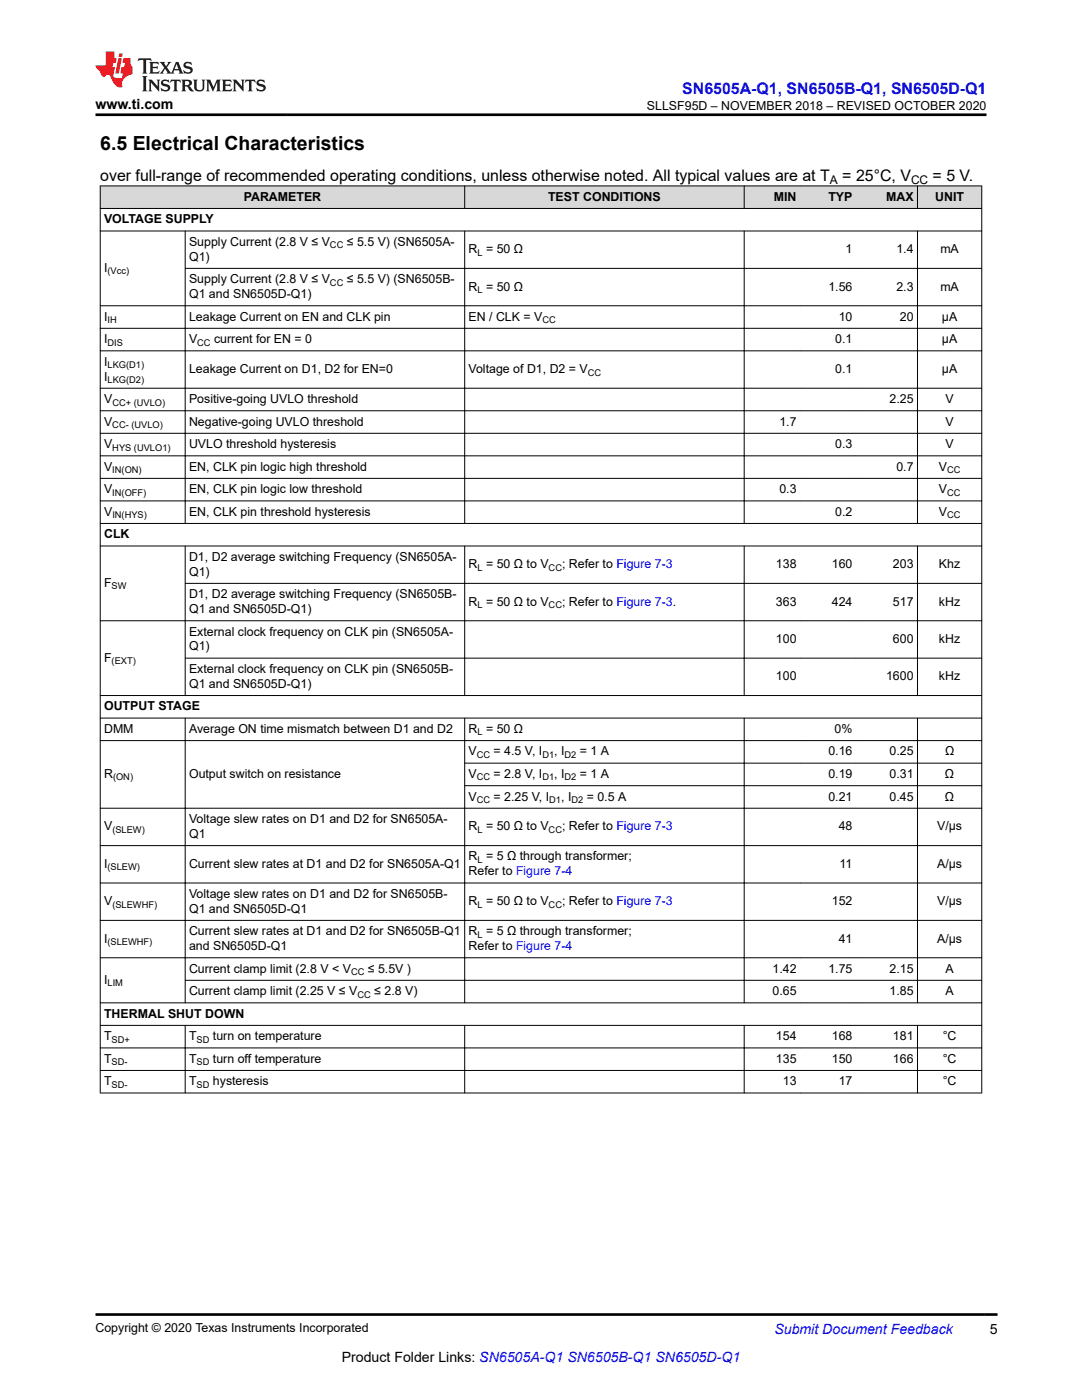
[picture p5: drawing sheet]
<svg xmlns="http://www.w3.org/2000/svg" width="216mm" height="279mm" viewBox="0 0 216 279" stroke-linecap="round" stroke-linejoin="round" font-family="sans-serif">
<defs><g id="words">
<text font-size="3.9" x="20" y="29.9">6.5 Electrical Characteristics</text>
<text font-size="3.2" fill="#00f" x="136.1" y="18.7">SN6505A-Q1, SN6505B-Q1, SN6505D-Q1</text>
<g font-size="3.2">
<text x="20" y="36.1">over full-range of recommended operating conditions, unless otherwise noted. All typical values are at T</text>
<text x="168.1" y="36.1">= 25°C, V</text>
<text x="186.1" y="36.1">= 5 V.</text>
</g>
<g font-size="2.8">
<text x="19.1" y="21.8">www.ti.com</text>
<text x="197.5" y="266.1">5</text>
<text x="68.2" y="271.7">Product Folder Links: SN6505A-Q1 SN6505B-Q1 SN6505D-Q1</text>
</g>
<text font-size="2.8" fill="#00f" x="154.5" y="266.2">Submit Document Feedback</text>
<g font-size="2.5">
<text x="129.1" y="21.9">SLLSF95D – NOVEMBER 2018 – REVISED OCTOBER 2020</text>
<text x="48.6" y="40.1">PARAMETER</text>
<text x="109.4" y="40.1">TEST CONDITIONS</text>
<text x="154.4" y="40.1">MIN</text>
<text x="165.3" y="40.1">TYP</text>
<text x="176.8" y="40.1">MAX</text>
<text x="186.6" y="40.1">UNIT</text>
<text x="20.8" y="44.6">VOLTAGE SUPPLY</text>
<text x="37.7" y="52">Q1)</text>
<text x="37.7" y="49.1">Supply Current (2.8 V ≤ V</text>
<text x="69.2" y="49.1">≤ 5.5 V) (SN6505A-</text>
<text x="93.5" y="50.5">R = 50 Ω</text>
<text x="168.7" y="50.5">1</text>
<text x="178.9" y="50.5">1.4</text>
<text x="187.6" y="50.5">mA</text>
<text x="20.8" y="54.3">I</text>
<text x="37.7" y="59.5">Q1 and SN6505D-Q1)</text>
<text x="37.7" y="56.5">Supply Current (2.8 V ≤ V</text>
<text x="69.2" y="56.5">≤ 5.5 V) (SN6505B-</text>
<text x="93.5" y="58">R = 50 Ω</text>
<text x="165.3" y="58">1.56</text>
<text x="178.9" y="58">2.3</text>
<text x="187.6" y="58">mA</text>
<text x="20.8" y="64">I</text>
<text x="37.7" y="64">Leakage Current on EN and CLK pin</text>
<text x="93.5" y="64">EN / CLK = V</text>
<text x="167.3" y="64">10</text>
<text x="179.6" y="64">20</text>
<text x="188" y="64">µA</text>
<text x="20.8" y="68.5">I</text>
<text x="37.7" y="68.5">V</text>
<text x="42.7" y="68.5">current for EN = 0</text>
<text x="166.7" y="68.5">0.1</text>
<text x="188" y="68.5">µA</text>
<text x="20.8" y="75.9">I</text>
<text x="20.8" y="73">I</text>
<text x="37.7" y="74.5">Leakage Current on D1, D2 for EN=0</text>
<text x="93.5" y="74.5">Voltage of D1, D2 = V</text>
<text x="166.7" y="74.5">0.1</text>
<text x="188" y="74.5">µA</text>
<text x="20.8" y="80.4">V</text>
<text x="37.7" y="80.4">Positive-going UVLO threshold</text>
<text x="177.5" y="80.4">2.25</text>
<text x="188.7" y="80.4">V</text>
<text x="20.8" y="89.4">V</text>
<text x="20.8" y="84.9">V</text>
<text x="37.7" y="84.9">Negative-going UVLO threshold</text>
<text x="37.7" y="89.4">UVLO threshold hysteresis</text>
<text x="155.5" y="84.9">1.7</text>
<text x="166.7" y="89.4">0.3</text>
<text x="188.7" y="84.9">V</text>
<text x="188.7" y="89.4">V</text>
<text x="20.8" y="93.9">V</text>
<text x="37.7" y="93.9">EN, CLK pin logic high threshold</text>
<text x="178.9" y="93.9">0.7</text>
<text x="187.3" y="93.9">V</text>
<text x="20.8" y="98.4">V</text>
<text x="37.7" y="98.4">EN, CLK pin logic low threshold</text>
<text x="155.5" y="98.4">0.3</text>
<text x="187.3" y="98.4">V</text>
<text x="20.8" y="107.4">CLK</text>
<text x="20.8" y="102.9">V</text>
<text x="37.7" y="102.9">EN, CLK pin threshold hysteresis</text>
<text x="166.7" y="102.9">0.2</text>
<text x="187.3" y="102.9">V</text>
<text x="37.7" y="111.9">D1, D2 average switching Frequency (SN6505A-</text>
<text x="93.5" y="113.4">R = 50 Ω to V</text>
<text x="112.2" y="113.4">; Refer to Figure 7-3</text>
<text x="154.8" y="113.4">138</text>
<text x="166" y="113.4">160</text>
<text x="178.2" y="113.4">203</text>
<text x="187.4" y="113.4">Khz</text>
<text x="20.8" y="117.1">F</text>
<text x="37.7" y="114.9">Q1)</text>
<text x="37.7" y="119.4">D1, D2 average switching Frequency (SN6505B-</text>
<text x="37.7" y="122.3">Q1 and SN6505D-Q1)</text>
<text x="93.5" y="120.9">R = 50 Ω to V</text>
<text x="112.2" y="120.9">; Refer to Figure 7-3.</text>
<text x="154.8" y="120.9">363</text>
<text x="166" y="120.9">424</text>
<text x="178.2" y="120.9">517</text>
<text x="187.4" y="120.9">kHz</text>
<text x="37.7" y="126.8">External clock frequency on CLK pin (SN6505A-</text>
<text x="37.7" y="129.8">Q1)</text>
<text x="154.8" y="128.3">100</text>
<text x="178.2" y="128.3">600</text>
<text x="187.4" y="128.3">kHz</text>
<text x="20.8" y="132.1">F</text>
<text x="37.7" y="134.3">External clock frequency on CLK pin (SN6505B-</text>
<text x="37.7" y="137.3">Q1 and SN6505D-Q1)</text>
<text x="154.8" y="135.8">100</text>
<text x="176.8" y="135.8">1600</text>
<text x="187.4" y="135.8">kHz</text>
<text x="20.8" y="141.8">OUTPUT STAGE</text>
<text x="20.8" y="146.3">DMM</text>
<text x="37.7" y="146.3">Average ON time mismatch between D1 and D2</text>
<text x="93.5" y="146.3">R = 50 Ω</text>
<text x="166.5" y="146.3">0%</text>
<text x="20.8" y="155.3">R</text>
<text x="37.7" y="155.3">Output switch on resistance</text>
<text x="93.5" y="150.8">V</text>
<text x="93.5" y="155.3">V</text>
<text x="98.5" y="150.8">= 4.5 V, I</text>
<text x="98.5" y="155.3">= 2.8 V, I</text>
<text x="110.6" y="150.8">, I</text>
<text x="110.6" y="155.3">, I</text>
<text x="115.7" y="150.8">= 1 A</text>
<text x="115.7" y="155.3">= 1 A</text>
<text x="165.3" y="150.8">0.16</text>
<text x="165.3" y="155.3">0.19</text>
<text x="177.5" y="155.3">0.31</text>
<text x="177.5" y="150.8">0.25</text>
<text x="188.6" y="155.3">Ω</text>
<text x="188.6" y="150.8">Ω</text>
<text x="93.5" y="159.8">V</text>
<text x="98.5" y="159.8">= 2.25 V, I</text>
<text x="112" y="159.8">, I</text>
<text x="117.1" y="159.8">= 0.5 A</text>
<text x="165.3" y="159.8">0.21</text>
<text x="177.5" y="159.8">0.45</text>
<text x="188.6" y="159.8">Ω</text>
<text x="20.8" y="165.7">V</text>
<text x="37.7" y="164.3">Voltage slew rates on D1 and D2 for SN6505A-</text>
<text x="37.7" y="167.2">Q1</text>
<text x="93.5" y="165.7">R = 50 Ω to V</text>
<text x="112.2" y="165.7">; Refer to Figure 7-3</text>
<text x="167.4" y="165.7">48</text>
<text x="187" y="165.7">V/µs</text>
<text x="20.8" y="173.2">I</text>
<text x="37.7" y="173.2">Current slew rates at D1 and D2 for SN6505A-Q1</text>
<text x="93.5" y="171.7">R = 5 Ω through transformer;</text>
<text x="167.5" y="173.2">11</text>
<text x="187" y="173.2">A/µs</text>
<text x="37.7" y="179.2">Voltage slew rates on D1 and D2 for SN6505B-</text>
<text x="93.5" y="174.7">Refer to Figure 7-4</text>
<text x="20.8" y="180.7">V</text>
<text x="37.7" y="182.1">Q1 and SN6505D-Q1</text>
<text x="93.5" y="180.7">R = 50 Ω to V</text>
<text x="112.2" y="180.7">; Refer to Figure 7-3</text>
<text x="166" y="180.7">152</text>
<text x="187" y="180.7">V/µs</text>
<text x="20.8" y="188.1">I</text>
<text x="37.7" y="186.6">Current slew rates at D1 and D2 for SN6505B-Q1</text>
<text x="37.7" y="189.6">and SN6505D-Q1</text>
<text x="93.5" y="186.6">R = 5 Ω through transformer;</text>
<text x="93.5" y="189.6">Refer to Figure 7-4</text>
<text x="167.4" y="188.1">41</text>
<text x="187" y="188.1">A/µs</text>
<text x="20.8" y="196.4">I</text>
<text x="37.7" y="194.1">Current clamp limit (2.8 V &lt; V</text>
<text x="73.4" y="194.1">≤ 5.5V )</text>
<text x="154.1" y="194.1">1.42</text>
<text x="165.3" y="194.1">1.75</text>
<text x="177.5" y="194.1">2.15</text>
<text x="188.7" y="194.1">A</text>
<text x="20.8" y="203.1">THERMAL SHUT DOWN</text>
<text x="37.7" y="198.6">Current clamp limit (2.25 V ≤ V</text>
<text x="74.7" y="198.6">≤ 2.8 V)</text>
<text x="154.1" y="198.6">0.65</text>
<text x="177.5" y="198.6">1.85</text>
<text x="188.7" y="198.6">A</text>
<text x="20.8" y="207.6">T</text>
<text x="37.7" y="207.6">T</text>
<text x="42.5" y="207.6">turn on temperature</text>
<text x="154.8" y="207.6">154</text>
<text x="166" y="207.6">168</text>
<text x="178.2" y="207.6">181</text>
<text x="188.1" y="207.6">°C</text>
<text x="20.8" y="212.1">T</text>
<text x="37.7" y="212.1">T</text>
<text x="42.5" y="212.1">turn off temperature</text>
<text x="154.8" y="212.1">135</text>
<text x="166" y="212.1">150</text>
<text x="178.2" y="212.1">166</text>
<text x="188.1" y="212.1">°C</text>
<text x="20.8" y="216.6">T</text>
<text x="37.7" y="216.6">T</text>
<text x="42.5" y="216.6">hysteresis</text>
<text x="156.2" y="216.6">13</text>
<text x="167.4" y="216.6">17</text>
<text x="188.1" y="216.6">°C</text>
<text x="19.1" y="265.9">Copyright © 2020 Texas Instruments Incorporated</text>
</g>
<g font-size="2.4">
<text x="165.6" y="36.7">A</text>
<text x="181.8" y="36.7">CC</text>
</g>
<g font-size="1.9">
<text x="65.8" y="49.6">CC</text>
<text x="95.3" y="51">L</text>
<text x="21.5" y="54.8">(Vcc)</text>
<text x="65.8" y="57">CC</text>
<text x="95.3" y="58.5">L</text>
<text x="21.5" y="64.5">IH</text>
<text x="108.2" y="64.5">CC</text>
<text x="21.5" y="69">DIS</text>
<text x="39.4" y="69">CC</text>
<text x="21.5" y="76.4">LKG(D2)</text>
<text x="21.5" y="73.5">LKG(D1)</text>
<text x="117.3" y="75">CC</text>
<text x="22.4" y="80.9">CC+ (UVLO)</text>
<text x="22.4" y="85.4">CC- (UVLO)</text>
<text x="22.4" y="89.9">HYS (UVLO1)</text>
<text x="22.4" y="94.4">IN(ON)</text>
<text x="189" y="94.4">CC</text>
<text x="22.4" y="98.9">IN(OFF)</text>
<text x="189" y="98.9">CC</text>
<text x="22.4" y="103.4">IN(HYS)</text>
<text x="189" y="103.4">CC</text>
<text x="95.3" y="113.9">L</text>
<text x="109.5" y="113.9">CC</text>
<text x="22.3" y="117.6">SW</text>
<text x="95.3" y="121.4">L</text>
<text x="109.5" y="121.4">CC</text>
<text x="22.3" y="132.6">(EXT)</text>
<text x="95.3" y="146.8">L</text>
<text x="22.6" y="155.8">(ON)</text>
<text x="95.1" y="151.3">CC</text>
<text x="95.1" y="155.8">CC</text>
<text x="108.2" y="155.8">D1</text>
<text x="108.2" y="151.3">D1</text>
<text x="112.7" y="151.3">D2</text>
<text x="112.7" y="155.8">D2</text>
<text x="95.1" y="160.3">CC</text>
<text x="109.6" y="160.3">D1</text>
<text x="114" y="160.3">D2</text>
<text x="22.4" y="166.2">(SLEW)</text>
<text x="95.3" y="166.2">L</text>
<text x="109.5" y="166.2">CC</text>
<text x="21.5" y="173.7">(SLEW)</text>
<text x="95.3" y="172.2">L</text>
<text x="22.4" y="181.2">(SLEWHF)</text>
<text x="95.3" y="181.2">L</text>
<text x="109.5" y="181.2">CC</text>
<text x="21.5" y="188.6">(SLEWHF)</text>
<text x="95.3" y="187.1">L</text>
<text x="21.5" y="196.8">LIM</text>
<text x="70" y="194.6">CC</text>
<text x="71.3" y="199.1">CC</text>
<text x="22.3" y="208.1">SD+</text>
<text x="39.2" y="208.1">SD</text>
<text x="22.3" y="212.6">SD-</text>
<text x="39.2" y="212.6">SD</text>
<text x="22.3" y="217.1">SD-</text>
<text x="39.2" y="217.1">SD</text>
</g>
</g></defs>
<g fill="#d8d8d8">
<path d="M20 37.1h175.9v4.5h-175.9z" fill-rule="evenodd"/>
<path d="M20.1 37.2h72.6v4.3h-72.6z" fill-rule="evenodd"/>
<path d="M92.8 37.2h55.6v4.3h-55.6z" fill-rule="evenodd"/>
<path d="M148.6 37.2h11v4.3h-11z" fill-rule="evenodd"/>
<path d="M159.6 37.2h11.2v4.3h-11.2z" fill-rule="evenodd"/>
<path d="M170.8 37.2h12.2v4.3h-12.2z" fill-rule="evenodd"/>
<path d="M183.1 37.2h12.7v4.3h-12.7z" fill-rule="evenodd"/>
</g>
<g fill="none" stroke="#000" stroke-width=".2">
<path d="M19.9 37.1h176.1M20 37v181.2M92.7 37v4.7M148.5 37v4.7M183.1 37v4.7M195.9 37v181.2M19.9 41.6h176.1M19.9 46.1h176.1M36.9 53.6h159.1M37 46v58.5M92.7 46v58.5M148.5 46v58.5"/>
<path d="M183.1 46v58.5M19.9 65.5h176.1M19.9 70h176.1M19.9 77.5h176.1M196 61h-176.1M19.9 82h176.1M19.9 86.5h176.1M19.9 91h176.1M19.9 95.5h176.1M19.9 100h176.1M19.9 104.5h176.1M19.9 109h176.1"/>
<path d="M36.9 116.4h159.1M37 108.9v30M92.7 108.9v30M148.5 108.9v30M183.1 108.9v30M36.9 131.3h159.1M196 123.9h-176.1M196 138.8h-176.1M19.9 143.3h176.1M19.9 147.8h176.1M37 143.2v57M92.7 152.3h103.3"/>
<path d="M92.7 156.8h103.3M92.7 143.2v57M148.5 143.2v57M183.1 143.2v57M19.9 168.8h176.1M19.9 176.2h176.1M196 161.3h-176.1M19.9 183.7h176.1M19.9 191.1h176.1M36.9 195.6h159.1M19.9 200.1h176.1M19.9 204.6h176.1"/>
<path d="M19.9 209.1h176.1M19.9 213.6h176.1M19.9 218.1h176.1M37 204.6v13.6M92.7 204.6v13.6M148.5 204.6v13.6M183.1 204.6v13.6"/>
</g>
<path d="M27.7 11.6l-.2 .6 .5-.2h.6v.1v2.2l-.2 .4h1l-.2-.4v-2.2v-.1h.5l.5 .2-.1-.6zM29.8 12.4l.2 .3v1.6l-.2 .4h1.9l.1-.6a1.08 1.08 0 0 1-1.3 .2v-.7h.6l.4 .2v-.7l-.4 .2h-.6v-.5l.2-.2a1 1 0 0 1 1 .3l-.1-.5zM31.8 12.4l1 1.1-1 1.2h.9l-.2-.2 .4-.8 .5 .8-.2 .2h1.6l-.2-.2 .1-.5h1l.1 .5-.1 .2h.9l-.2-.4-.8-1.9h-.5l-1 2.1-.8-1.1 .9-1h-.8l.2 .2-.5 .6-.3-.6 .1-.2zM35.2 12.8l.4 1h-.8zM36.8 12.5a.65 .65 0 0 0-.2 .7 .65 .65 0 0 0 .6 .5l.7 .1 .1 .3a.79 .79 0 0 1-.7 .4 .79 .79 0 0 1-.7-.5l.1 .7 .2-.1a.93 .93 0 0 0 1.1 0 .93 .93 0 0 0 .4-.9 1.46 1.46 0 0 0-1.2-.6l-.1-.3a1.09 1.09 0 0 1 1.2 .2l-.2-.6-.1 .1-.6-.2zM28.4 15.2l.2 .4v2.2l-.2 .4h1l-.2-.4v-2.2l.2-.4zM29.6 15.9l.2 .4v1.5l-.2 .4h.8l-.3-.4v-1.3l1.7 1.8v-2l.2-.4h-.8l.2 .2 .1 1.1-1.2-1.3zM32.3 16a.65 .65 0 0 0-.2 .8 .65 .65 0 0 0 .7 .4l.6 .2 .1 .2a.79 .79 0 0 1-.7 .4 .79 .79 0 0 1-.7-.5l.1 .7 .2-.1a.93 .93 0 0 0 1.1 .1 .93 .93 0 0 0 .4-1 1.46 1.46 0 0 0-1.2-.5l-.1-.4a1.09 1.09 0 0 1 1.2 .2l-.2-.6-.1 .1-.6-.1zM34.1 15.9l-.1 .6a.63 .63 0 0 1 .7-.3l.1 1.6-.3 .4h1l-.2-.4v-1.6a.66 .66 0 0 1 .8 .3l-.1-.6zM36.2 15.9l.2 .4v1.5l-.2 .4h.9l-.2-.2v-.7h.5l.1 .2a.79 .79 0 0 0 1.2 .6l-1-.9a.61 .61 0 0 0 .6-.6 .61 .61 0 0 0-.5-.7zM36.9 16.2h.2a.47 .47 0 0 1 .5 .1 .47 .47 0 0 1 .1 .5l-.2 .1-.6 .1zM38.5 15.9l.2 .2a2.27 2.27 0 0 0 .4 2 1.04 1.04 0 0 0 1.7-.7v-1.3l.2-.2h-.8l.2 .4v1.1a.6 .6 0 0 1-.6 .6 .6 .6 0 0 1-.6-.6v-1.1l.3-.4zM41.1 15.9l.2 .4v1.5l-.2 .4h.7l-.2-.4v-1.4l.9 1.9 .8-1.9v1.4l-.2 .4h1l-.3-.4v-1.5l.3-.4h-.8l-.7 1.5-.7-1.5zM44.3 15.9l.2 .4v1.5l-.2 .4h1.9l.1-.6a1.09 1.09 0 0 1-1.3 .2v-.7h.6l.4 .2v-.6l-.4 .2h-.6v-.6l.2-.1a1.01 1.01 0 0 1 1 .3l-.1-.6zM46.4 15.9l.3 .4v1.5l-.3 .4h.8l-.2-.4v-1.3l1.6 1.8v-2l.2-.4h-.7l.2 .2v1.1l-1.2-1.3zM49 15.9l-.1 .6a.63 .63 0 0 1 .8-.3v1.6l-.3 .4h1l-.2-.4v-1.6a.66 .66 0 0 1 .8 .3l-.1-.6zM51.4 16a.65 .65 0 0 0-.2 .8 .65 .65 0 0 0 .6 .4l.6 .2 .2 .2a.79 .79 0 0 1-.8 .4 .79 .79 0 0 1-.6-.5l.1 .7 .2-.1a.93 .93 0 0 0 1 .1 .93 .93 0 0 0 .5-1 1.46 1.46 0 0 0-1.3-.5l-.1-.4a1.09 1.09 0 0 1 1.3 .2l-.2-.6-.2 .1-.5-.1z" fill="#231f20"/>
<path d="M21.1 10.3v2.7h-2v.4l.9 1a.95 .95 0 0 0 .9 .9 .59 .59 0 0 1 .6-.4 .59 .59 0 0 1 .5 .3l.4 .8a1.59 1.59 0 0 0 2.1 1.4 1.61 1.61 0 0 1 1-2.3l1-.3-.1-1.5a1.59 1.59 0 0 1-.4-1.7h-1.4l-.2 .9h.5l-.1 .9h-.5l-.2 .9v.3l.4 .1-.2 .9h-.6a.73 .73 0 0 1-1.1-.7l.3-1.5h-.5l.2-.9h.5l.2-.9h-.5v-1.3zM23.6 11.6l-.6 3.1h.7l.6-3.1zM23.8 10.7l-.1 .6h.7l.1-.6z" fill="#ed1c24"/>
<path d="M19.1 22.9h177.8M19 262.3h180" fill="none" stroke="#000" stroke-width=".53"/>
<use href="#words"/>
</svg>
